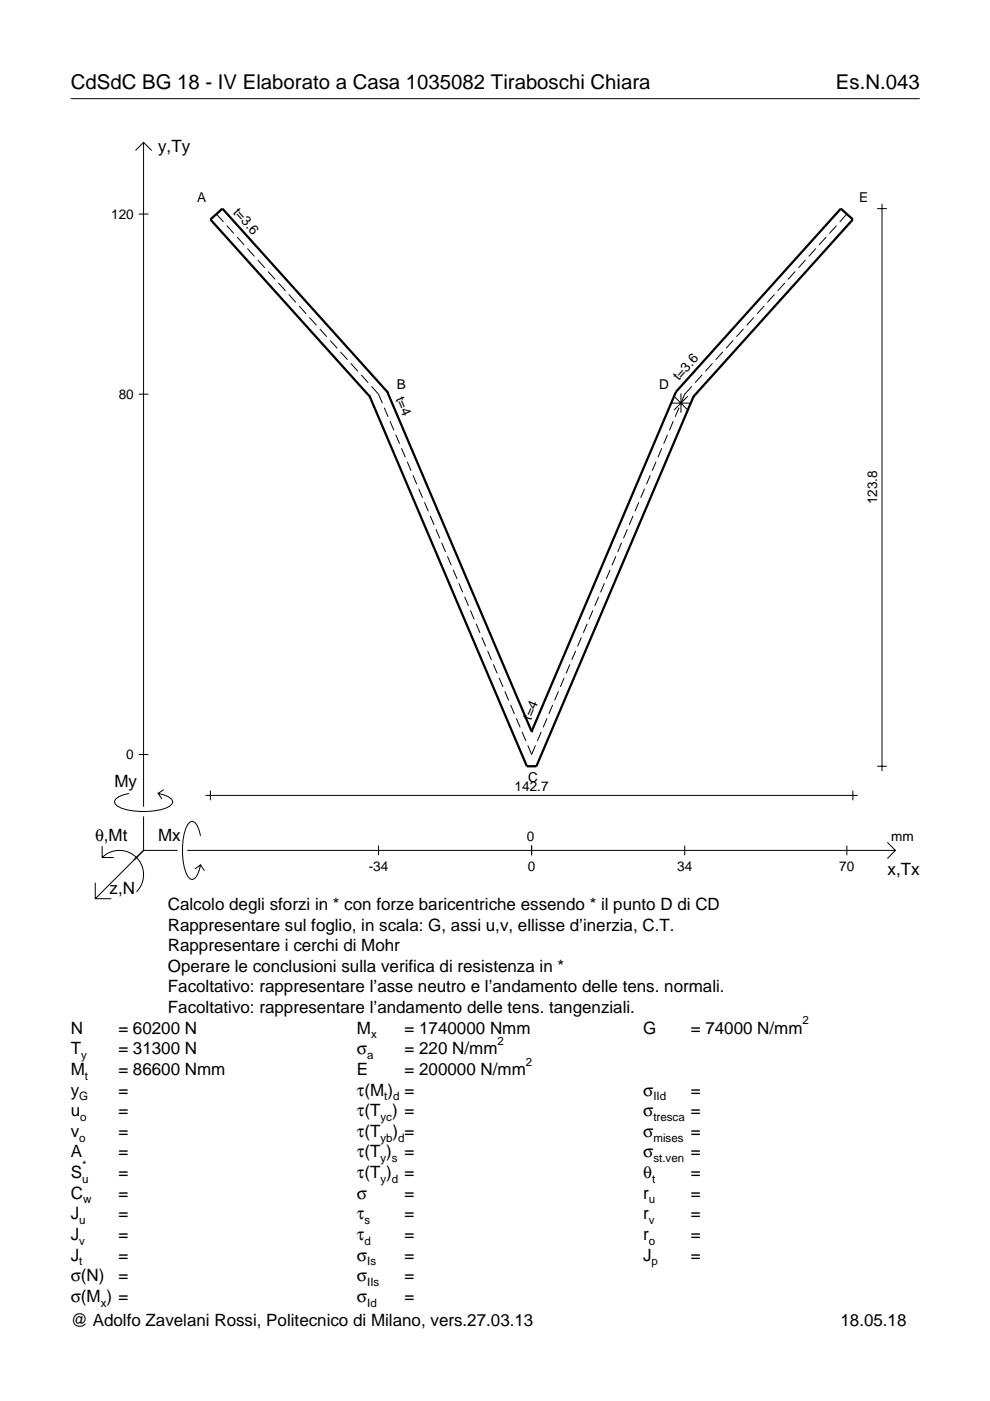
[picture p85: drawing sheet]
<svg xmlns="http://www.w3.org/2000/svg" width="210mm" height="297mm" viewBox="0 0 210 297" stroke-linecap="round" stroke-linejoin="round" font-family="sans-serif">
<defs><g id="words">
<g font-size="4.3">
<text x="15" y="18.9">CdSdC BG 18 - IV Elaborato a Casa 1035082 Tiraboschi Chiara</text>
<text x="177.2" y="18.9">Es.N.043</text>
</g>
<g font-size="3.6">
<text x="33.5" y="32.3">y,Ty</text>
<text x="24.3" y="166.9">My</text>
<text x="20.1" y="178.2">θ,Mt</text>
<text x="33.5" y="178.2">Mx</text>
<text x="188.2" y="185.5">x,Tx</text>
<text x="23.2" y="189.6">z,N</text>
<text x="35.6" y="192.9">Calcolo degli sforzi in * con forze baricentriche essendo * il punto D di CD</text>
<text x="35.6" y="197.3">Rappresentare sul foglio, in scala: G, assi u,v, ellisse d’inerzia, C.T.</text>
<text x="35.6" y="201.7">Rappresentare i cerchi di Mohr</text>
<text x="35.6" y="206">Operare le conclusioni sulla verifica di resistenza in *</text>
<text x="35.6" y="210.4">Facoltativo: rappresentare l’asse neutro e l’andamento delle tens. normali.</text>
<text x="35.6" y="214.8">Facoltativo: rappresentare l’andamento delle tens. tangenziali.</text>
<text x="15" y="219.2">N</text>
<text x="25.1" y="219.2">= 60200 N</text>
<text x="75.7" y="219.2">M</text>
<text x="85.8" y="219.2">= 1740000 Nmm</text>
<text x="136.4" y="219.2">G</text>
<text x="146.5" y="219.2">= 74000 N/mm</text>
<text x="15" y="223.5">T</text>
<text x="15" y="227.9">M</text>
<text x="25.1" y="223.5">= 31300 N</text>
<text x="25.1" y="227.9">= 86600 Nmm</text>
<text x="75.7" y="223.5">σ</text>
<text x="75.7" y="227.9">E</text>
<text x="85.8" y="223.5">= 220 N/mm</text>
<text x="85.8" y="227.9">= 200000 N/mm</text>
<text x="15" y="232.3">y</text>
<text x="25.1" y="232.3">=</text>
<text x="75.7" y="232.3">τ(M ) =</text>
<text x="136.4" y="232.3">σ</text>
<text x="146.5" y="232.3">=</text>
<text x="15" y="236.7">u</text>
<text x="25.1" y="236.7">=</text>
<text x="75.7" y="236.7">τ(T ) =</text>
<text x="136.4" y="236.7">σ</text>
<text x="146.5" y="236.7">=</text>
<text x="15" y="241">v</text>
<text x="15" y="245.4">A</text>
<text x="25.1" y="241">=</text>
<text x="25.1" y="245.4">=</text>
<text x="75.7" y="245.4">τ(T )</text>
<text x="75.7" y="241">τ(T</text>
<text x="83.3" y="241">) =</text>
<text x="85.8" y="245.4">=</text>
<text x="136.4" y="241">σ</text>
<text x="136.4" y="245.4">σ</text>
<text x="146.5" y="241">=</text>
<text x="146.5" y="245.4">=</text>
<text x="15" y="249.8">S</text>
<text x="25.1" y="249.8">=</text>
<text x="75.7" y="249.8">τ(T )</text>
<text x="85.8" y="249.8">=</text>
<text x="136.4" y="249.8">θ</text>
<text x="146.5" y="249.8">=</text>
<text x="15" y="254.2">C</text>
<text x="25.1" y="254.2">=</text>
<text x="75.7" y="254.2">σ</text>
<text x="85.8" y="254.2">=</text>
<text x="136.4" y="254.2">r</text>
<text x="146.5" y="254.2">=</text>
<text x="15" y="258.5">J</text>
<text x="15" y="262.9">J</text>
<text x="25.1" y="258.5">=</text>
<text x="25.1" y="262.9">=</text>
<text x="75.7" y="258.5">τ</text>
<text x="75.7" y="262.9">τ</text>
<text x="85.8" y="258.5">=</text>
<text x="85.8" y="262.9">=</text>
<text x="136.4" y="258.5">r</text>
<text x="136.4" y="262.9">r</text>
<text x="146.5" y="258.5">=</text>
<text x="146.5" y="262.9">=</text>
<text x="15" y="267.3">J</text>
<text x="25.1" y="267.3">=</text>
<text x="75.7" y="267.3">σ</text>
<text x="85.8" y="267.3">=</text>
<text x="136.4" y="267.3">J</text>
<text x="146.5" y="267.3">=</text>
<text x="15" y="271.7">σ(N)</text>
<text x="25.1" y="271.7">=</text>
<text x="75.7" y="271.7">σ</text>
<text x="85.8" y="271.7">=</text>
<text x="15" y="281.2">@ Adolfo Zavelani Rossi, Politecnico di Milano, vers.27.03.13</text>
<text x="15" y="276">σ(M ) =</text>
<text x="75.7" y="276">σ</text>
<text x="85.8" y="276">=</text>
<text x="178.2" y="281.2">18.05.18</text>
</g>
<g font-size="2.9">
<text x="23.6" y="46.4">120</text>
<text x="41.8" y="42.9">A</text>
<text x="49.3" y="45.1" transform="rotate(48 49.3 45.1)">t=3.6</text>
<text x="182.2" y="42.9">E</text>
<text x="84.1" y="82.6">B</text>
<text x="139.8" y="82.6">D</text>
<text x="143.9" y="80.9" transform="rotate(-48 143.9 80.9)">t=3.6</text>
<text x="25.2" y="84.6">80</text>
<text x="83.9" y="84.6" transform="rotate(67 83.9 84.6)">t=4</text>
<text x="186" y="107" transform="rotate(-90 186 107)">123.8</text>
<text x="112.6" y="152.8" transform="rotate(-67 112.6 152.8)">t=4</text>
<text x="26.8" y="161">0</text>
<text x="109.1" y="167.6">142.7</text>
<text x="112" y="165.9">C</text>
<text x="111.7" y="178.2">0</text>
<text x="189" y="178.2">mm</text>
<text x="78.2" y="184.7">-34</text>
<text x="111.9" y="184.7">0</text>
<text x="143.6" y="184.7">34</text>
<text x="178" y="184.7">70</text>
</g>
<g font-size="2.4">
<text x="78.7" y="220.2">x</text>
<text x="105.5" y="221.5">2</text>
<text x="170.2" y="217.2">2</text>
<text x="17.2" y="224.5">y</text>
<text x="77.9" y="224.5">a</text>
<text x="111.5" y="225.9">2</text>
<text x="16.8" y="233.3">G</text>
<text x="18" y="228.9">t</text>
<text x="81.5" y="233.3">t d</text>
<text x="138.5" y="233.3">IId</text>
<text x="17" y="237.7">o</text>
<text x="80.7" y="237.7">yc</text>
<text x="138.5" y="237.7">tresca</text>
<text x="16.8" y="242">o</text>
<text x="80.7" y="242">yb d</text>
<text x="138.5" y="242">mises</text>
<text x="17.4" y="250.8">u</text>
<text x="17.4" y="247.8">*</text>
<text x="80.7" y="246.4">y s</text>
<text x="80.7" y="250.8">y d</text>
<text x="138.2" y="250.8">t</text>
<text x="138.5" y="246.4">st.ven</text>
<text x="17.6" y="255.2">w</text>
<text x="137.6" y="255.2">u</text>
<text x="16.8" y="259.5">u</text>
<text x="16.8" y="263.9">v</text>
<text x="77.3" y="259.5">s</text>
<text x="77.3" y="263.9">d</text>
<text x="137.6" y="259.5">v</text>
<text x="137.6" y="263.9">o</text>
<text x="16.8" y="268.3">t</text>
<text x="77.9" y="268.3">Is</text>
<text x="138.2" y="268.3">p</text>
<text x="77.9" y="272.7">IIs</text>
<text x="21.4" y="277">x</text>
<text x="77.9" y="277">Id</text>
</g>
</g></defs>
<g fill="none" stroke="#000" stroke-width=".21">
<path d="M15 20.9h180M28.7 31.9l1.7-1.7 1.8 1.7M30.4 30.2v140.8M29.4 45.4h2.1M45.9 45.4l1.5 1.7M48.1 47.8l1.5 1.7M50.3 50.3l1.5 1.6M52.5 52.7l1.5 1.7M54.6 55.1l1.5 1.7M56.8 57.6l1.5 1.6M59 60l1.5 1.7M166.4 60l-1.5 1.7"/>
<path d="M168.6 57.6l-1.5 1.6M170.8 55.1l-1.5 1.7M173 52.7l-1.5 1.7M175.2 50.3l-1.5 1.6M177.4 47.8l-1.5 1.7M179.6 45.4l-1.6 1.7M186 44.2h2M187 43.2v120.3M61.2 62.4l1.5 1.7M63.4 64.9l1.5 1.6M65.6 67.3l1.5 1.7M67.8 69.7l1.5 1.7"/>
<path d="M70 72.2l1.5 1.6M72.2 74.6l1.5 1.7M74.4 77l1.5 1.7M76.6 79.5l1.5 1.6M148.9 79.5l-1.5 1.6M151.1 77l-1.5 1.7M153.3 74.6l-1.5 1.7M155.4 72.2l-1.5 1.6M157.6 69.7l-1.5 1.7M159.8 67.3l-1.5 1.7M162 64.9l-1.5 1.6M164.2 62.4l-1.5 1.7"/>
<path d="M29.4 83.6h2.1M78.8 81.9l1.5 1.7 .8 1.9M81.5 86.4l.8 2M82.7 89.3l.8 1.9M83.9 92.2l.8 1.9M85.1 95l.8 2M86.3 97.9l.9 1.9M139.1 97.9l-.8 1.9M140.3 95l-.8 2M141.5 92.2l-.8 1.9M142.3 85.5h4.1M142.7 89.3l-.8 1.9"/>
<path d="M142.9 84l2.9 2.9M144 86.4l-.9 2M144.4 83.4v4.1M145.8 84l-2.9 2.9M146.7 81.9l-1.5 1.7-.8 1.9M87.6 100.8l.8 1.9M88.8 103.6l.8 1.9M90 106.5l.8 1.9M91.2 109.4l.8 1.9M92.4 112.2l.8 1.9M93.6 115.1l.9 1.9M94.9 117.9l.8 2"/>
<path d="M130.6 117.9l-.8 2M131.8 115.1l-.8 1.9M133 112.2l-.8 1.9M134.2 109.4l-.8 1.9M135.4 106.5l-.8 1.9M136.7 103.6l-.9 1.9M137.9 100.8l-.8 1.9M96.1 120.8l.8 1.9M97.3 123.7l.8 1.9M98.5 126.5l.8 2M99.7 129.4l.8 1.9M100.9 132.3l.9 1.9"/>
<path d="M102.2 135.1l.8 1.9M103.4 138l.8 1.9M122.1 138l-.9 1.9M123.3 135.1l-.8 1.9M124.5 132.3l-.8 1.9M125.7 129.4l-.8 1.9M126.9 126.5l-.8 2M128.1 123.7l-.8 1.9M129.4 120.8l-.9 1.9M29.4 160h2.1M104.6 140.9l.8 1.9M105.8 143.7l.8 1.9"/>
<path d="M107 146.6l.8 1.9M108.3 149.5l.8 1.9M109.5 152.3l.8 1.9M110.7 155.2l.8 1.9M111.9 158l.8 2 .8-2M114.7 155.2l-.8 1.9M116 152.3l-.8 1.9M117.2 149.5l-.8 1.9M118.4 146.6l-.8 1.9M119.6 143.7l-.8 1.9M120.8 140.9l-.8 1.9M21.7 179.4v2.4h2.4"/>
<path d="M27.3 168.2a3.6 3.6 0 0 0-3 1.7l.1 .5a5.6 5.6 0 0 0 3.8 1.5 13.4 13.4 0 0 0 7.8-1l.5-.5 .1-.5a3.6 3.6 0 0 0-3.1-1.7l.8 1.2M30.4 173.1v7.2M34.7 167.4l-1.2 .8M42.5 177.2a3.6 3.6 0 0 0-1.7-3.1l-.5 .2a5.7 5.7 0 0 0-1.5 3.7 13.3 13.3 0 0 0 1 7.9l.5 .5 .5 .1a3.6 3.6 0 0 0 1.7-3.1l-1.2 .8M43.6 168.6h138.3M44.6 167.6v2.1M80.3 179.3v2M112.7 179.3v2M145.2 179.3v2M179.6 179.3v2M180.8 167.6v2.1M186 162.5h2"/>
<path d="M188.1 178.6l1.7 1.7-1.7 1.7M20.2 187.2v3.3h3.4M21.7 181.8a5.1 5.1 0 0 1 7.2 0 5.1 5.1 0 0 1 0 7.3M30.4 180.3l-10.2 10.2M30.4 180.3h7.2M39.7 180.3h150.1M42.5 183.4l.8 1.2"/>
</g>
<path d="M78.4 84.1h.1M78.4 84.1l33.3 78.4h2l33.3-78.4M82.1 83.1h.1M82.1 83.1l-34.9-38.9-2.6 2.3 33.8 37.6M82.1 83.1l30.6 72M143.3 83.1h.1M143.3 83.1l-30.6 72M143.3 83.1l35-38.9 2.5 2.3-33.8 37.6M147 84.1h.1M112.7 155.1h.1" fill="none" stroke="#000" stroke-width=".48"/>
<use href="#words"/>
</svg>
